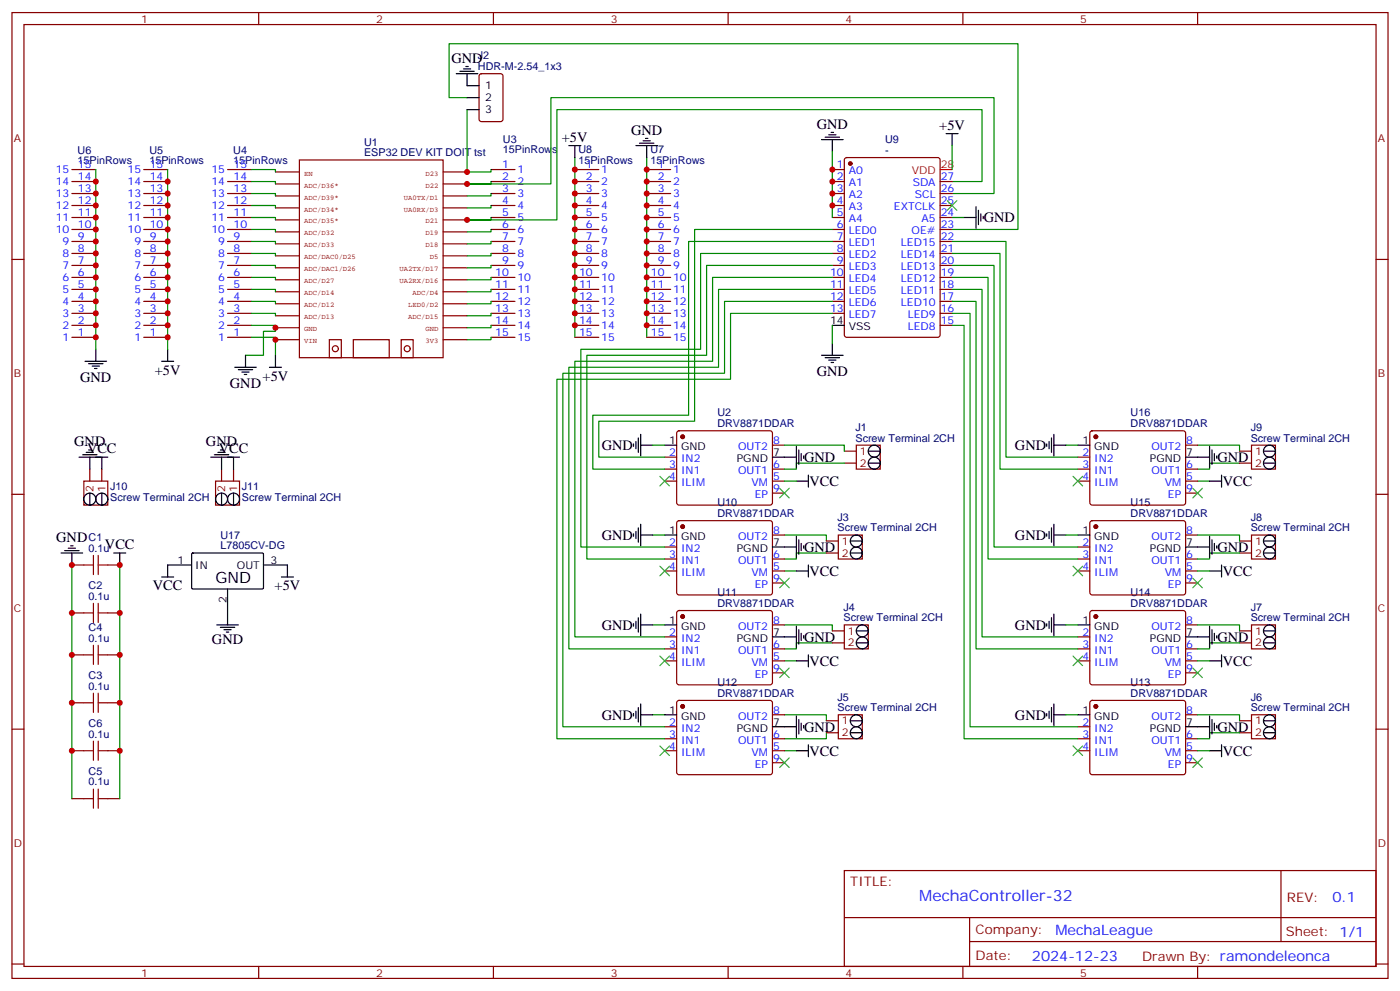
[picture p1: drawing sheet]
<svg xmlns="http://www.w3.org/2000/svg" width="412mm" height="292mm" viewBox="0 0 412 292" stroke-linecap="round" stroke-linejoin="round" font-family="sans-serif">
<defs><g id="words">
<text font-size="4.6" x="63.5" y="171.6">GND</text>
<text font-size="4.6" fill="#00f" x="270.8" y="265.3">MechaController-32</text>
<g font-size="4.2">
<text x="133" y="18.5">GND</text>
<text x="165.5" y="41.8">+5V</text>
<text x="185.9" y="39.7">GND</text>
<text x="240.6" y="37.9">GND</text>
<text x="276.7" y="38.2">+5V</text>
<text x="289.8" y="65.4">GND</text>
<text x="23.6" y="112.5">GND</text>
<text x="45.6" y="110.3">+5V</text>
<text x="77.4" y="112.1">+5V</text>
<text x="240.6" y="110.7">GND</text>
<text x="67.7" y="114.2">GND</text>
<text x="21.9" y="131.4">GND</text>
<text x="60.7" y="131.4">GND</text>
<text x="25.6" y="133.5">VCC</text>
<text x="64.4" y="133.5">VCC</text>
<text x="177.3" y="132.5">GND</text>
<text x="236.9" y="136">GND</text>
<text x="299" y="132.5">GND</text>
<text x="358.6" y="136">GND</text>
<text x="238.5" y="143.1">VCC</text>
<text x="360.2" y="143.1">VCC</text>
<text x="16.6" y="159.6">GND</text>
<text x="30.9" y="161.7">VCC</text>
<text x="177.3" y="158.9">GND</text>
<text x="299" y="158.9">GND</text>
<text x="236.9" y="162.5">GND</text>
<text x="358.6" y="162.5">GND</text>
<text x="45" y="173.8">VCC</text>
<text x="80.9" y="173.8">+5V</text>
<text x="238.5" y="169.5">VCC</text>
<text x="360.2" y="169.5">VCC</text>
<text x="177.3" y="185.4">GND</text>
<text x="299" y="185.4">GND</text>
<text x="62.4" y="189.6">GND</text>
<text x="236.9" y="188.9">GND</text>
<text x="358.6" y="188.9">GND</text>
<text x="238.5" y="196">VCC</text>
<text x="360.2" y="196">VCC</text>
<text x="177.3" y="211.8">GND</text>
<text x="236.9" y="215.4">GND</text>
<text x="299" y="211.8">GND</text>
<text x="358.6" y="215.4">GND</text>
<text x="238.5" y="222.4">VCC</text>
<text x="360.2" y="222.4">VCC</text>
</g>
<g font-size="4.2" fill="#00f">
<text x="392.5" y="265.6">0.1</text>
<text x="310.9" y="275.1">MechaLeague</text>
<text x="304" y="282.9">2024-12-23</text>
</g>
<g font-size="3.9" fill="#800">
<text x="250.5" y="260.9">TITLE:</text>
<text x="379.1" y="265.6">REV:</text>
<text x="287.4" y="275.1">Company:</text>
<text x="378.7" y="275.7">Sheet: 1/1</text>
<text x="287.4" y="282.8">Date:</text>
<text x="336.4" y="282.8">Drawn By: ramondeleonca</text>
</g>
<g font-size="3.2" fill="#800">
<text x="41.6" y="6.7">1</text>
<text x="110.8" y="6.7">2</text>
<text x="179.9" y="6.7">3</text>
<text x="249.1" y="6.7">4</text>
<text x="318.2" y="6.7">5</text>
<text x="4.1" y="41.8">A</text>
<text x="405.9" y="41.8">A</text>
<text x="4.1" y="110.9">B</text>
<text x="405.9" y="110.9">B</text>
<text x="4.1" y="180.1">C</text>
<text x="405.9" y="180.1">C</text>
<text x="4.1" y="249.2">D</text>
<text x="405.9" y="249.2">D</text>
<text x="41.6" y="287.5">1</text>
<text x="110.8" y="287.5">2</text>
<text x="179.9" y="287.5">3</text>
<text x="249.1" y="287.5">4</text>
<text x="318.2" y="287.5">5</text>
</g>
<g font-size="3.2" fill="#000080">
<text x="140.8" y="17.4">J2</text>
<text x="140.8" y="20.6">HDR-M-2.54_1x3</text>
<text x="148.2" y="42">U3</text>
<text x="22.8" y="45.2">U6</text>
<text x="44" y="45.2">U5</text>
<text x="68.7" y="45.2">U4</text>
<text x="107.3" y="46">ESP32 DEV KIT DOIT tst</text>
<text x="107.3" y="42.9">U1</text>
<text x="148.2" y="45.2">15PinRows</text>
<text x="170.4" y="45">U8</text>
<text x="191.6" y="45">U7</text>
<text x="260.7" y="45.2">-</text>
<text x="260.7" y="42">U9</text>
<text x="22.8" y="48.3">15PinRows</text>
<text x="44" y="48.3">15PinRows</text>
<text x="68.7" y="48.3">15PinRows</text>
<text x="170.4" y="48.2">15PinRows</text>
<text x="191.6" y="48.2">15PinRows</text>
<text x="211.3" y="125.8">DRV8871DDAR</text>
<text x="211.3" y="122.6">U2</text>
<text x="333" y="125.8">DRV8871DDAR</text>
<text x="333" y="122.6">U16</text>
<text x="252" y="130">Screw Terminal 2CH</text>
<text x="252" y="126.9">J1</text>
<text x="368.4" y="130">Screw Terminal 2CH</text>
<text x="368.4" y="126.9">J9</text>
<text x="32.5" y="147.4">Screw Terminal 2CH</text>
<text x="32.5" y="144.2">J10</text>
<text x="71.3" y="147.4">Screw Terminal 2CH</text>
<text x="71.3" y="144.2">J11</text>
<text x="211.3" y="149">U10</text>
<text x="333" y="149">U15</text>
<text x="211.3" y="152.2">DRV8871DDAR</text>
<text x="246.7" y="153.3">J3</text>
<text x="333" y="152.2">DRV8871DDAR</text>
<text x="368.4" y="153.3">J8</text>
<text x="26.1" y="159.3">C1</text>
<text x="64.9" y="161.7">L7805CV-DG</text>
<text x="64.9" y="158.5">U17</text>
<text x="246.7" y="156.5">Screw Terminal 2CH</text>
<text x="368.4" y="156.5">Screw Terminal 2CH</text>
<text x="26.1" y="162.5">0.1u</text>
<text x="26.1" y="173.4">C2</text>
<text x="26.1" y="176.6">0.1u</text>
<text x="211.3" y="178.7">DRV8871DDAR</text>
<text x="211.3" y="175.5">U11</text>
<text x="248.5" y="179.8">J4</text>
<text x="333" y="178.7">DRV8871DDAR</text>
<text x="333" y="175.5">U14</text>
<text x="368.4" y="179.8">J7</text>
<text x="26.1" y="185.8">C4</text>
<text x="248.5" y="182.9">Screw Terminal 2CH</text>
<text x="368.4" y="182.9">Screw Terminal 2CH</text>
<text x="26.1" y="188.9">0.1u</text>
<text x="26.1" y="203">0.1u</text>
<text x="26.1" y="199.9">C3</text>
<text x="211.3" y="202">U12</text>
<text x="333" y="202">U13</text>
<text x="211.3" y="205.1">DRV8871DDAR</text>
<text x="246.7" y="209.4">Screw Terminal 2CH</text>
<text x="246.7" y="206.3">J5</text>
<text x="333" y="205.1">DRV8871DDAR</text>
<text x="368.4" y="209.4">Screw Terminal 2CH</text>
<text x="368.4" y="206.3">J6</text>
<text x="26.1" y="214">C6</text>
<text x="26.1" y="217.1">0.1u</text>
<text x="26.1" y="231.2">0.1u</text>
<text x="26.1" y="228.1">C5</text>
</g>
<g font-size="3.2">
<text x="142.9" y="26.3">1</text>
<text x="142.9" y="29.8">2</text>
<text x="142.9" y="33.3">3</text>
<text x="244.5" y="95.4">14</text>
<text x="250" y="97.2">VSS</text>
<text x="197.1" y="130.7">1</text>
<text x="318.8" y="130.7">1</text>
<text x="200.6" y="132.5">GND</text>
<text x="217" y="136">PGND</text>
<text x="227.7" y="134.2">7</text>
<text x="322.3" y="132.5">GND</text>
<text x="338.8" y="136">PGND</text>
<text x="349.4" y="134.2">7</text>
<text x="197.1" y="157.2">1</text>
<text x="200.6" y="158.9">GND</text>
<text x="227.7" y="160.7">7</text>
<text x="318.8" y="157.2">1</text>
<text x="322.3" y="158.9">GND</text>
<text x="349.4" y="160.7">7</text>
<text x="52.3" y="166">1</text>
<text x="57.5" y="167.4">IN</text>
<text x="69.8" y="167.4">OUT</text>
<text x="79.7" y="166">3</text>
<text x="217" y="162.5">PGND</text>
<text x="338.8" y="162.5">PGND</text>
<text x="66.7" y="177.5" transform="rotate(-90 66.7 177.5)">2</text>
<text x="197.1" y="183.6">1</text>
<text x="200.6" y="185.4">GND</text>
<text x="318.8" y="183.6">1</text>
<text x="322.3" y="185.4">GND</text>
<text x="217" y="188.9">PGND</text>
<text x="227.7" y="187.1">7</text>
<text x="338.8" y="188.9">PGND</text>
<text x="349.4" y="187.1">7</text>
<text x="197.1" y="210.1">1</text>
<text x="200.6" y="211.8">GND</text>
<text x="217" y="215.4">PGND</text>
<text x="227.7" y="213.6">7</text>
<text x="318.8" y="210.1">1</text>
<text x="322.3" y="211.8">GND</text>
<text x="338.8" y="215.4">PGND</text>
<text x="349.4" y="213.6">7</text>
</g>
<g font-size="3.2" fill="#00f">
<text x="16.4" y="51">15</text>
<text x="22.9" y="53.1">14</text>
<text x="22.9" y="49.6">15</text>
<text x="37.6" y="51">15</text>
<text x="44.1" y="53.1">14</text>
<text x="44.1" y="49.6">15</text>
<text x="62.3" y="51">15</text>
<text x="68.8" y="53.1">14</text>
<text x="68.8" y="49.6">15</text>
<text x="147.9" y="49.6">1</text>
<text x="147.9" y="53.1">2</text>
<text x="152.4" y="51">1</text>
<text x="172.6" y="49.6">1</text>
<text x="172.6" y="53.1">2</text>
<text x="177.1" y="51">1</text>
<text x="193.8" y="49.6">1</text>
<text x="193.8" y="53.1">2</text>
<text x="198.3" y="51">1</text>
<text x="246.5" y="49.6">1</text>
<text x="246.5" y="53.1">2</text>
<text x="250" y="51.3">A0</text>
<text x="277.1" y="53.1">27</text>
<text x="16.4" y="58">13</text>
<text x="16.4" y="54.5">14</text>
<text x="22.9" y="56.6">13</text>
<text x="37.6" y="58">13</text>
<text x="37.6" y="54.5">14</text>
<text x="44.1" y="56.6">13</text>
<text x="62.3" y="58">13</text>
<text x="62.3" y="54.5">14</text>
<text x="68.8" y="56.6">13</text>
<text x="147.9" y="56.6">3</text>
<text x="152.4" y="54.5">2</text>
<text x="152.4" y="58">3</text>
<text x="172.6" y="56.6">3</text>
<text x="177.1" y="54.5">2</text>
<text x="177.1" y="58">3</text>
<text x="193.8" y="56.6">3</text>
<text x="198.3" y="54.5">2</text>
<text x="198.3" y="58">3</text>
<text x="246.5" y="56.6">3</text>
<text x="250" y="54.9">A1</text>
<text x="250" y="58.4">A2</text>
<text x="268.8" y="54.9">SDA</text>
<text x="269.5" y="58.4">SCL</text>
<text x="277.1" y="56.6">26</text>
<text x="16.4" y="65.1">11</text>
<text x="16.4" y="61.6">12</text>
<text x="22.9" y="63.7">11</text>
<text x="22.9" y="60.1">12</text>
<text x="37.6" y="65.1">11</text>
<text x="37.6" y="61.6">12</text>
<text x="44.1" y="63.7">11</text>
<text x="44.1" y="60.1">12</text>
<text x="62.3" y="65.1">11</text>
<text x="62.3" y="61.6">12</text>
<text x="68.8" y="63.7">11</text>
<text x="68.8" y="60.1">12</text>
<text x="147.9" y="60.1">4</text>
<text x="147.9" y="63.7">5</text>
<text x="152.4" y="61.6">4</text>
<text x="152.4" y="65.1">5</text>
<text x="172.6" y="60.1">4</text>
<text x="172.6" y="63.7">5</text>
<text x="177.1" y="61.6">4</text>
<text x="177.1" y="65.1">5</text>
<text x="193.8" y="60.1">4</text>
<text x="193.8" y="63.7">5</text>
<text x="198.3" y="61.6">4</text>
<text x="198.3" y="65.1">5</text>
<text x="246.5" y="60.1">4</text>
<text x="246.5" y="63.7">5</text>
<text x="250" y="61.9">A3</text>
<text x="250" y="65.4">A4</text>
<text x="263.3" y="61.9">EXTCLK</text>
<text x="271.4" y="65.4">A5</text>
<text x="277.1" y="63.7">24</text>
<text x="277.1" y="60.1">25</text>
<text x="16.4" y="68.6">10</text>
<text x="22.9" y="70.7">9</text>
<text x="22.9" y="67.2">10</text>
<text x="37.6" y="68.6">10</text>
<text x="44.1" y="70.7">9</text>
<text x="44.1" y="67.2">10</text>
<text x="62.3" y="68.6">10</text>
<text x="68.8" y="70.7">9</text>
<text x="68.8" y="67.2">10</text>
<text x="147.9" y="67.2">6</text>
<text x="147.9" y="70.7">7</text>
<text x="152.4" y="68.6">6</text>
<text x="172.6" y="67.2">6</text>
<text x="172.6" y="70.7">7</text>
<text x="177.1" y="68.6">6</text>
<text x="193.8" y="67.2">6</text>
<text x="193.8" y="70.7">7</text>
<text x="198.3" y="68.6">6</text>
<text x="246.5" y="67.2">6</text>
<text x="246.5" y="70.7">7</text>
<text x="250" y="69">LED0</text>
<text x="268.5" y="69">OE#</text>
<text x="277.1" y="70.7">22</text>
<text x="277.1" y="67.2">23</text>
<text x="18.4" y="75.7">8</text>
<text x="18.4" y="72.1">9</text>
<text x="22.9" y="77.8">7</text>
<text x="22.9" y="74.3">8</text>
<text x="39.6" y="75.7">8</text>
<text x="39.6" y="72.1">9</text>
<text x="44.1" y="77.8">7</text>
<text x="44.1" y="74.3">8</text>
<text x="64.3" y="75.7">8</text>
<text x="64.3" y="72.1">9</text>
<text x="68.8" y="77.8">7</text>
<text x="68.8" y="74.3">8</text>
<text x="147.9" y="74.3">8</text>
<text x="147.9" y="77.8">9</text>
<text x="152.4" y="72.1">7</text>
<text x="152.4" y="75.7">8</text>
<text x="172.6" y="74.3">8</text>
<text x="172.6" y="77.8">9</text>
<text x="177.1" y="72.1">7</text>
<text x="177.1" y="75.7">8</text>
<text x="193.8" y="74.3">8</text>
<text x="193.8" y="77.8">9</text>
<text x="198.3" y="72.1">7</text>
<text x="198.3" y="75.7">8</text>
<text x="246.5" y="74.3">8</text>
<text x="246.5" y="77.8">9</text>
<text x="250" y="72.5">LED1</text>
<text x="250" y="76">LED2</text>
<text x="265.4" y="76">LED14</text>
<text x="265.4" y="72.5">LED15</text>
<text x="277.1" y="77.8">20</text>
<text x="277.1" y="74.3">21</text>
<text x="18.4" y="82.7">6</text>
<text x="18.4" y="79.2">7</text>
<text x="22.9" y="81.3">6</text>
<text x="39.6" y="82.7">6</text>
<text x="39.6" y="79.2">7</text>
<text x="44.1" y="81.3">6</text>
<text x="64.3" y="82.7">6</text>
<text x="64.3" y="79.2">7</text>
<text x="68.8" y="81.3">6</text>
<text x="145.9" y="81.3">10</text>
<text x="152.4" y="79.2">9</text>
<text x="152.4" y="82.7">10</text>
<text x="170.6" y="81.3">10</text>
<text x="177.1" y="79.2">9</text>
<text x="177.1" y="82.7">10</text>
<text x="191.8" y="81.3">10</text>
<text x="198.3" y="79.2">9</text>
<text x="198.3" y="82.7">10</text>
<text x="244.5" y="81.3">10</text>
<text x="250" y="79.6">LED3</text>
<text x="250" y="83.1">LED4</text>
<text x="265.4" y="83.1">LED12</text>
<text x="265.4" y="79.6">LED13</text>
<text x="277.1" y="81.3">19</text>
<text x="18.4" y="89.8">4</text>
<text x="18.4" y="86.3">5</text>
<text x="22.9" y="88.4">4</text>
<text x="22.9" y="84.8">5</text>
<text x="39.6" y="89.8">4</text>
<text x="39.6" y="86.3">5</text>
<text x="44.1" y="88.4">4</text>
<text x="44.1" y="84.8">5</text>
<text x="64.3" y="89.8">4</text>
<text x="64.3" y="86.3">5</text>
<text x="68.8" y="88.4">4</text>
<text x="68.8" y="84.8">5</text>
<text x="145.9" y="84.8">11</text>
<text x="145.9" y="88.4">12</text>
<text x="152.4" y="86.3">11</text>
<text x="152.4" y="89.8">12</text>
<text x="170.6" y="84.8">11</text>
<text x="170.6" y="88.4">12</text>
<text x="177.1" y="86.3">11</text>
<text x="177.1" y="89.8">12</text>
<text x="191.8" y="84.8">11</text>
<text x="191.8" y="88.4">12</text>
<text x="198.3" y="86.3">11</text>
<text x="198.3" y="89.8">12</text>
<text x="244.5" y="84.8">11</text>
<text x="244.5" y="88.4">12</text>
<text x="250" y="86.6">LED5</text>
<text x="265.4" y="86.6">LED11</text>
<text x="277.1" y="88.4">17</text>
<text x="277.1" y="84.8">18</text>
<text x="18.4" y="93.3">3</text>
<text x="22.9" y="95.4">2</text>
<text x="22.9" y="91.9">3</text>
<text x="39.6" y="93.3">3</text>
<text x="44.1" y="95.4">2</text>
<text x="44.1" y="91.9">3</text>
<text x="64.3" y="93.3">3</text>
<text x="68.8" y="95.4">2</text>
<text x="68.8" y="91.9">3</text>
<text x="145.9" y="91.9">13</text>
<text x="145.9" y="95.4">14</text>
<text x="152.4" y="93.3">13</text>
<text x="170.6" y="91.9">13</text>
<text x="170.6" y="95.4">14</text>
<text x="177.1" y="93.3">13</text>
<text x="191.8" y="91.9">13</text>
<text x="191.8" y="95.4">14</text>
<text x="198.3" y="93.3">13</text>
<text x="244.5" y="91.9">13</text>
<text x="250" y="90.1">LED6</text>
<text x="250" y="93.7">LED7</text>
<text x="265.4" y="90.1">LED10</text>
<text x="267.4" y="93.7">LED9</text>
<text x="277.1" y="95.4">15</text>
<text x="277.1" y="91.9">16</text>
<text x="18.4" y="100.4">1</text>
<text x="18.4" y="96.8">2</text>
<text x="22.9" y="99">1</text>
<text x="39.6" y="100.4">1</text>
<text x="39.6" y="96.8">2</text>
<text x="44.1" y="99">1</text>
<text x="64.3" y="100.4">1</text>
<text x="64.3" y="96.8">2</text>
<text x="68.8" y="99">1</text>
<text x="145.9" y="99">15</text>
<text x="152.4" y="96.8">14</text>
<text x="152.4" y="100.4">15</text>
<text x="170.6" y="99">15</text>
<text x="177.1" y="96.8">14</text>
<text x="177.1" y="100.4">15</text>
<text x="191.8" y="99">15</text>
<text x="198.3" y="96.8">14</text>
<text x="198.3" y="100.4">15</text>
<text x="267.4" y="97.2">LED8</text>
<text x="227.7" y="130.7">8</text>
<text x="349.4" y="130.7">8</text>
<text x="197.1" y="134.2">2</text>
<text x="197.1" y="137.8">3</text>
<text x="200.6" y="136">IN2</text>
<text x="217.4" y="132.5">OUT2</text>
<text x="227.7" y="137.8">6</text>
<text x="318.8" y="134.2">2</text>
<text x="318.8" y="137.8">3</text>
<text x="322.3" y="136">IN2</text>
<text x="339.2" y="132.5">OUT2</text>
<text x="349.4" y="137.8">6</text>
<text x="197.1" y="141.3">4</text>
<text x="200.6" y="139.5">IN1</text>
<text x="200.6" y="143.1">ILIM</text>
<text x="217.4" y="139.5">OUT1</text>
<text x="221.4" y="143.1">VM</text>
<text x="227.7" y="141.3">5</text>
<text x="318.8" y="141.3">4</text>
<text x="322.3" y="139.5">IN1</text>
<text x="322.3" y="143.1">ILIM</text>
<text x="339.2" y="139.5">OUT1</text>
<text x="343.1" y="143.1">VM</text>
<text x="349.4" y="141.3">5</text>
<text x="222.3" y="146.6">EP</text>
<text x="227.7" y="144.8">9</text>
<text x="344" y="146.6">EP</text>
<text x="349.4" y="144.8">9</text>
<text x="197.1" y="160.7">2</text>
<text x="217.4" y="158.9">OUT2</text>
<text x="227.7" y="157.2">8</text>
<text x="318.8" y="160.7">2</text>
<text x="339.2" y="158.9">OUT2</text>
<text x="349.4" y="157.2">8</text>
<text x="197.1" y="164.2">3</text>
<text x="197.1" y="167.7">4</text>
<text x="200.6" y="162.5">IN2</text>
<text x="200.6" y="166">IN1</text>
<text x="217.4" y="166">OUT1</text>
<text x="227.7" y="167.7">5</text>
<text x="227.7" y="164.2">6</text>
<text x="318.8" y="164.2">3</text>
<text x="318.8" y="167.7">4</text>
<text x="322.3" y="162.5">IN2</text>
<text x="322.3" y="166">IN1</text>
<text x="339.2" y="166">OUT1</text>
<text x="349.4" y="167.7">5</text>
<text x="349.4" y="164.2">6</text>
<text x="200.6" y="169.5">ILIM</text>
<text x="221.4" y="169.5">VM</text>
<text x="222.3" y="173">EP</text>
<text x="227.7" y="171.3">9</text>
<text x="322.3" y="169.5">ILIM</text>
<text x="343.1" y="169.5">VM</text>
<text x="344" y="173">EP</text>
<text x="349.4" y="171.3">9</text>
<text x="217.4" y="185.4">OUT2</text>
<text x="227.7" y="183.6">8</text>
<text x="339.2" y="185.4">OUT2</text>
<text x="349.4" y="183.6">8</text>
<text x="197.1" y="187.1">2</text>
<text x="197.1" y="190.7">3</text>
<text x="200.6" y="188.9">IN2</text>
<text x="227.7" y="190.7">6</text>
<text x="318.8" y="187.1">2</text>
<text x="318.8" y="190.7">3</text>
<text x="322.3" y="188.9">IN2</text>
<text x="349.4" y="190.7">6</text>
<text x="197.1" y="194.2">4</text>
<text x="200.6" y="192.4">IN1</text>
<text x="200.6" y="196">ILIM</text>
<text x="217.4" y="192.4">OUT1</text>
<text x="221.4" y="196">VM</text>
<text x="227.7" y="194.2">5</text>
<text x="227.7" y="197.7">9</text>
<text x="318.8" y="194.2">4</text>
<text x="322.3" y="192.4">IN1</text>
<text x="322.3" y="196">ILIM</text>
<text x="339.2" y="192.4">OUT1</text>
<text x="343.1" y="196">VM</text>
<text x="349.4" y="194.2">5</text>
<text x="349.4" y="197.7">9</text>
<text x="222.3" y="199.5">EP</text>
<text x="344" y="199.5">EP</text>
<text x="197.1" y="213.6">2</text>
<text x="200.6" y="215.4">IN2</text>
<text x="217.4" y="211.8">OUT2</text>
<text x="227.7" y="210.1">8</text>
<text x="318.8" y="213.6">2</text>
<text x="322.3" y="215.4">IN2</text>
<text x="339.2" y="211.8">OUT2</text>
<text x="349.4" y="210.1">8</text>
<text x="197.1" y="217.1">3</text>
<text x="197.1" y="220.7">4</text>
<text x="200.6" y="218.9">IN1</text>
<text x="217.4" y="218.9">OUT1</text>
<text x="227.7" y="220.7">5</text>
<text x="227.7" y="217.1">6</text>
<text x="318.8" y="217.1">3</text>
<text x="318.8" y="220.7">4</text>
<text x="322.3" y="218.9">IN1</text>
<text x="339.2" y="218.9">OUT1</text>
<text x="349.4" y="220.7">5</text>
<text x="349.4" y="217.1">6</text>
<text x="200.6" y="222.4">ILIM</text>
<text x="221.4" y="222.4">VM</text>
<text x="222.3" y="226">EP</text>
<text x="227.7" y="224.2">9</text>
<text x="322.3" y="222.4">ILIM</text>
<text x="343.1" y="222.4">VM</text>
<text x="344" y="226">EP</text>
<text x="349.4" y="224.2">9</text>
</g>
<g font-size="3.2" fill="#f00">
<text x="268.6" y="51.3">VDD</text>
<text x="277.1" y="49.6">28</text>
</g>
<g font-size="3.2" fill="#800000">
<text x="253.3" y="133.9">1</text>
<text x="253.3" y="137.4">2</text>
<text x="369.7" y="133.9">1</text>
<text x="369.7" y="137.4">2</text>
<text x="27.5" y="144.7" transform="rotate(-90 27.5 144.7)">2</text>
<text x="31" y="144.7" transform="rotate(-90 31 144.7)">1</text>
<text x="66.3" y="144.7" transform="rotate(-90 66.3 144.7)">2</text>
<text x="69.8" y="144.7" transform="rotate(-90 69.8 144.7)">1</text>
<text x="248" y="160.3">1</text>
<text x="369.7" y="160.3">1</text>
<text x="248" y="163.9">2</text>
<text x="369.7" y="163.9">2</text>
<text x="249.8" y="186.8">1</text>
<text x="249.8" y="190.3">2</text>
<text x="369.7" y="186.8">1</text>
<text x="369.7" y="190.3">2</text>
<text x="248" y="213.3">1</text>
<text x="369.7" y="213.3">1</text>
<text x="248" y="216.8">2</text>
<text x="369.7" y="216.8">2</text>
</g>
<g font-size="2.1" fill="#840000">
<text x="89.6" y="51.7">EN</text>
<text x="125.3" y="51.7">D23</text>
<text x="89.6" y="55.2">ADC/D36*</text>
<text x="89.6" y="58.7">ADC/D39*</text>
<text x="119" y="58.7">UA0TX/D1</text>
<text x="125.3" y="55.2">D22</text>
<text x="89.6" y="62.3">ADC/D34*</text>
<text x="89.6" y="65.8">ADC/D35*</text>
<text x="119" y="62.3">UA0RX/D3</text>
<text x="125.3" y="65.8">D21</text>
<text x="89.6" y="69.3">ADC/D32</text>
<text x="125.3" y="69.3">D19</text>
<text x="89.6" y="72.8">ADC/D33</text>
<text x="89.6" y="76.4">ADC/DAC0/D25</text>
<text x="125.3" y="72.8">D18</text>
<text x="126.6" y="76.4">D5</text>
<text x="89.6" y="83.4">ADC/D27</text>
<text x="89.6" y="79.9">ADC/DAC1/D26</text>
<text x="117.7" y="79.9">UA2TX/D17</text>
<text x="117.7" y="83.4">UA2RX/D16</text>
<text x="89.6" y="87">ADC/D14</text>
<text x="121.5" y="87">ADC/D4</text>
<text x="89.6" y="90.5">ADC/D12</text>
<text x="89.6" y="94">ADC/D13</text>
<text x="120.2" y="90.5">LED0/D2</text>
<text x="120.2" y="94">ADC/D15</text>
<text x="89.6" y="97.5">GND</text>
<text x="89.6" y="101.1">VIN</text>
<text x="125.3" y="97.5">GND</text>
<text x="125.3" y="101.1">3V3</text>
</g>
</g></defs>
<g fill="none" stroke="#870000" stroke-width=".35">
<path d="M3.5 3.7h405.4v284.3h-405.4zM7.1 7.2h398.2v277.3h-398.2zM76.2 3.7v3.5M145.3 3.7v3.5M214.5 3.7v3.5M283.6 3.7v3.5M352.8 3.7v3.5M3.5 76.4h3.6M405.3 76.4h3.6M195.8 134.6h3.5M195.8 138.1h3.5M199.6 127l.4-.2h26.8l.5 .2 .2 .5v20.5l-.2 .5-.5 .2h-26.8l-.5-.2-.2-.5v-20.5z"/>
<path d="M227.5 138.1h3.6M227.5 131.1h3.6M3.5 145.5h3.6M195.8 141.6h3.5M227.5 141.6h3.6M227.5 145.2h3.6M405.3 145.5h3.6M3.5 214.7h3.6M405.3 214.7h3.6M248.7 256.3h156.6v28.2h-156.6zM377.3 256.3v20.9M248.7 270.1h156.5"/>
<path d="M285.6 277.2h119.6M285.6 270.1v14.2M3.5 283.8h3.6M76.2 284.5v3.5M145.3 284.5v3.5M214.5 284.5v3.5M283.6 284.5v3.5M352.8 284.5v3.5M405.3 283.8h3.6"/>
</g>
<g fill="none" stroke="#850000" stroke-width=".35">
<path d="M81.1 50.6h7.1M81.1 54.2h7.1M81.1 57.7h7.1M88.2 47.1h42.3v58.2h-42.3zM130.5 50.6h7.1M130.5 54.2h7.1M130.5 57.7h7.1M81.1 61.2h7.1M81.1 64.7h7.1M81.1 68.3h7.1M81.1 71.8h7.1M81.1 75.3h7.1"/>
<path d="M81.1 78.8h7.1M130.5 61.2h7.1M130.5 64.7h7.1M130.5 68.3h7.1M130.5 71.8h7.1M130.5 75.3h7.1M130.5 78.8h7.1M81.1 82.4h7.1M81.1 85.9h7.1M81.1 89.4h7.1M81.1 93h7.1M81.1 96.5h7.1"/>
<path d="M130.5 82.4h7.1M130.5 85.9h7.1M130.5 89.4h7.1M130.5 93h7.1M130.5 96.5h7.1M81.1 100h7.1M97 100h3.5v5.3h-3.5zM104.1 100h10.6v5.3h-10.6zM118.2 100h3.5v5.3h-3.5zM130.5 100h7.1"/>
<circle cx="98.8" cy="102.7" r=".88"/>
<circle cx="119.9" cy="102.7" r=".88"/>
</g>
<circle cx="201.1" cy="128.6" r=".53" fill="#870000" stroke="#870000" stroke-width=".35"/>
<path d="M186.6 130.7v.7M187.3 130v2.1M188 128.9v4.3M188.7 131.1h3.6M188.7 127.9v6.3M195.8 131.1h3.5M227.5 134.6h3.6M238.1 139.9v3.5M234.6 141.6h3.5" fill="none" stroke="#000" stroke-width=".35"/>
<path d="M192.3 131.1h3.5M231.1 141.6h3.5" fill="none" stroke="#008700" stroke-width=".35"/>
<path d="M252.2 131.1h7.1v7h-7.1z" fill="#fff" stroke="#800000" stroke-width=".35"/>
<path d="M248.7 132.8h3.5M248.7 136.3h3.5" fill="none" stroke="#800000" stroke-width=".35"/>
<g fill="none" stroke="#000" stroke-width=".35">
<path d="M244.1 39.7h2.1M244.8 39h.7M278.7 39.3h3.5M280.5 39.3v3.6M167.6 42.9h3.5M169.3 42.9v3.5M187.3 42.9h6.4M188.4 42.2h4.2M189.4 41.5h2.2M190.1 40.7h.8M190.5 42.9v3.5M242 41.1h6.4"/>
<path d="M243.1 40.4h4.2M245.2 41.1v3.5M284 64h3.5M287.5 60.9v6.3M288.2 61.9v4.2M288.9 63v2.1M289.6 63.7v.7M245.2 95.8h3.5M25 106.4h6.4M26.1 107.1h4.2M27.2 107.8h2.1M27.9 108.5h.7"/>
<path d="M28.2 102.8v3.6M47.6 106.4h3.6M49.4 102.8v3.6M69.1 108.1h6.4M70.2 108.8h4.2M71.3 109.5h2.1M72 110.2h.7M72.3 104.6v3.5M79.4 108.1h3.5M81.1 104.6v3.5M242 104.6h6.4M243.1 105.3h4.2"/>
<path d="M244.1 106h2.1M244.8 106.7h.7M245.2 101.1v3.5M255.8 132.8h3.5M255.8 136.3h3.5"/>
<circle cx="257.5" cy="132.8" r="1.76"/>
<circle cx="257.5" cy="136.3" r="1.76"/>
</g>
<g fill="none" stroke="#008700" stroke-width=".35">
<path d="M137.6 32.3v18.3h7v-.7M137.6 28.8h-5.3v-15.9h167.6v54.7h-19.4M28.2 49.9v52.9M49.4 49.9v52.9M74.1 49.9h7v.7M74.1 53.4h7v.8M74.1 57h7v.7M144.6 53.4v.8h-7h24.7v-25.4h130.5v28.2h-12.3M144.6 57v.7h-7M169.3 46.4v52.9M190.5 46.4v52.9M245.2 44.6v19.4"/>
<path d="M280.5 53.4h8.8v-21.1h-125.3v32.4h-26.4h7v-.7M280.5 42.9v7M74.1 60.5h7v.7M74.1 64h7v.7M74.1 67.6h7v.7M74.1 71.1h7v.7M74.1 74.6h7v.7M74.1 78.1h7v.7M144.6 60.5v.7h-7M144.6 67.6v.7h-7M144.6 71.1v.7h-7M144.6 74.6v.7h-7"/>
<path d="M144.6 78.1v.7h-7M280.5 64h3.5M74.1 81.7h7v.7M74.1 85.2h7v.7M74.1 88.7h7v.7M74.1 92.3h7v.7M74.1 95.8h7v1.7h-3.5v7.1h-5.3M74.1 99.3h7v5.3M144.6 81.7v.7h-7M144.6 85.2v.7h-7M144.6 88.7v.7h-7M144.6 92.3v.7h-7"/>
<path d="M144.6 95.8v.7h-7M144.6 99.3v.7h-7M245.2 95.8v5.3M231.1 131.1h17.6v1.7M248.7 136.3h-14.1v1.8h-3.5M231.1 157.5h12.3v1.8M243.4 162.8h-8.8v1.8h-3.5"/>
</g>
<g fill="none" stroke="#870000" stroke-width=".35">
<path d="M21.2 49.9h7M21.2 53.4h7M21.2 57h7M42.3 49.9h7.1M42.3 53.4h7.1M42.3 57h7.1M67 49.9h7.1M67 53.4h7.1M67 57h7.1M144.6 49.9h7.1M144.6 53.4h7.1M144.6 57h7.1"/>
<path d="M169.3 49.9h7.1M169.3 53.4h7.1M169.3 57h7.1M190.5 49.9h7.1M190.5 53.4h7.1M190.5 57h7.1M245.2 49.9h3.5M245.2 53.4h3.5M245.2 57h3.5M248.9 46.6l.5-.2h26.8l.7 .4v51.8l-.4 .7h-27.1l-.6-.5-.1-51.7zM276.9 53.4h3.6M276.9 57h3.6"/>
<path d="M21.2 60.5h7M21.2 64h7M21.2 67.6h7M21.2 71.1h7M21.2 74.6h7M21.2 78.1h7M42.3 60.5h7.1M42.3 64h7.1M42.3 67.6h7.1M42.3 71.1h7.1M42.3 74.6h7.1M42.3 78.1h7.1"/>
<path d="M67 60.5h7.1M67 64h7.1M67 67.6h7.1M67 71.1h7.1M67 74.6h7.1M67 78.1h7.1M144.6 60.5h7.1M144.6 64h7.1M144.6 67.6h7.1M144.6 71.1h7.1M144.6 74.6h7.1M144.6 78.1h7.1"/>
<path d="M169.3 60.5h7.1M169.3 64h7.1M169.3 67.6h7.1M169.3 71.1h7.1M169.3 74.6h7.1M169.3 78.1h7.1M190.5 60.5h7.1M190.5 64h7.1M190.5 67.6h7.1M190.5 71.1h7.1M190.5 74.6h7.1M190.5 78.1h7.1"/>
<path d="M245.2 60.5h3.5M245.2 64h3.5M245.2 67.6h3.5M245.2 71.1h3.5M245.2 74.6h3.5M245.2 78.1h3.5M276.9 60.5h3.6M276.9 64h3.6M276.9 67.6h3.6M276.9 71.1h3.6M276.9 74.6h3.6M276.9 78.1h3.6"/>
<path d="M21.2 81.7h7M21.2 85.2h7M21.2 88.7h7M21.2 92.3h7M21.2 95.8h7M21.2 99.3h7M42.3 81.7h7.1M42.3 85.2h7.1M42.3 88.7h7.1M42.3 92.3h7.1M42.3 95.8h7.1M42.3 99.3h7.1"/>
<path d="M67 81.7h7.1M67 85.2h7.1M67 88.7h7.1M67 92.3h7.1M67 95.8h7.1M67 99.3h7.1M144.6 81.7h7.1M144.6 85.2h7.1M144.6 88.7h7.1M144.6 92.3h7.1M144.6 95.8h7.1M144.6 99.3h7.1"/>
<path d="M169.3 81.7h7.1M169.3 85.2h7.1M169.3 88.7h7.1M169.3 92.3h7.1M169.3 95.8h7.1M169.3 99.3h7.1M190.5 81.7h7.1M190.5 85.2h7.1M190.5 88.7h7.1M190.5 92.3h7.1M190.5 95.8h7.1M190.5 99.3h7.1"/>
<path d="M245.2 81.7h3.5M245.2 85.2h3.5M245.2 88.7h3.5M245.2 92.3h3.5M276.9 81.7h3.6M276.9 85.2h3.6M276.9 88.7h3.6M276.9 92.3h3.6M276.9 95.8h3.6"/>
</g>
<circle cx="250.5" cy="48.2" r=".53" fill="#870000" stroke="#870000" stroke-width=".35"/>
<path d="M276.9 49.9h3.6" fill="none" stroke="#f00" stroke-width=".35"/>
<path d="M279 59.1l2.9 2.8M281.9 59.1l-2.9 2.8" fill="none" stroke="#3c3" stroke-width=".35"/>
<path d="M246.9 157.5h7.1v7.1h-7.1z" fill="#fff" stroke="#800000" stroke-width=".35"/>
<path d="M243.4 159.3h3.5M243.4 162.8h3.5" fill="none" stroke="#800000" stroke-width=".35"/>
<g fill="none" stroke="#000" stroke-width=".35">
<path d="M186.6 157.2v.7M187.3 156.5v2.1M188 155.4v4.2M188.7 157.5h3.6M188.7 154.3v6.4M195.8 157.5h3.5M250.5 159.3h3.5M227.5 161h3.6M234.6 168.1h3.5M238.1 166.3v3.6M250.5 162.8h3.5"/>
<circle cx="252.2" cy="159.3" r="1.76"/>
<circle cx="252.2" cy="162.8" r="1.76"/>
</g>
<path d="M192.3 157.5h3.5M231.1 168.1h3.5M231.1 184h14.1v1.7M245.2 189.3h-10.6v1.7h-3.5" fill="none" stroke="#008700" stroke-width=".35"/>
<circle cx="201.1" cy="155" r=".53" fill="#870000" stroke="#870000" stroke-width=".35"/>
<path d="M199.6 153.5l.4-.2h26.8l.5 .2 .2 .5v20.4l-.2 .5-.5 .3h-26.8l-.5-.3-.2-.5v-20.4zM227.5 157.5h3.6M195.8 161h3.5M195.8 164.6h3.5M195.8 168.1h3.5M227.5 164.6h3.6M227.5 168.1h3.6M227.5 171.6h3.6" fill="none" stroke="#870000" stroke-width=".35"/>
<path d="M248.7 184h7.1v7h-7.1z" fill="#fff" stroke="#800000" stroke-width=".35"/>
<path d="M245.2 185.7h3.5M245.2 189.3h3.5" fill="none" stroke="#800000" stroke-width=".35"/>
<g fill="none" stroke="#000" stroke-width=".35">
<path d="M186.6 183.6v.7M187.3 182.9v2.1M188 181.9v4.2M188.7 184h3.6M188.7 180.8v6.3M195.8 184h3.5M227.5 187.5h3.6M234.6 194.6h3.5M238.1 192.8v3.5M252.2 185.7h3.6M252.2 189.3h3.6"/>
<circle cx="254" cy="185.7" r="1.76"/>
<circle cx="254" cy="189.3" r="1.76"/>
</g>
<path d="M192.3 184h3.5M231.1 194.6h3.5M231.1 210.4h12.3v1.8M243.4 215.7v1.8h-12.3" fill="none" stroke="#008700" stroke-width=".35"/>
<circle cx="201.1" cy="181.5" r=".53" fill="#870000" stroke="#870000" stroke-width=".35"/>
<path d="M199.6 179.9l.4-.2h26.8l.5 .2 .2 .5v20.5l-.2 .5-.5 .2h-26.8l-.5-.2-.2-.5v-20.5zM195.8 187.5h3.5M195.8 191h3.5M195.8 194.6h3.5M227.5 191h3.6M227.5 194.6h3.6M227.5 184h3.6M227.5 198.1h3.6" fill="none" stroke="#870000" stroke-width=".35"/>
<path d="M246.9 210.4h7.1v7.1h-7.1z" fill="#fff" stroke="#800000" stroke-width=".35"/>
<path d="M243.4 212.2h3.5M243.4 215.7h3.5" fill="none" stroke="#800000" stroke-width=".35"/>
<g fill="none" stroke="#000" stroke-width=".35">
<path d="M186.6 210.1v.7M187.3 209.4v2.1M188 208.3v4.2M188.7 210.4h3.6M188.7 207.3v6.3M195.8 210.4h3.5M227.5 214h3.6M238.1 219.3v3.5M250.5 212.2h3.5M250.5 215.7h3.5M308.3 210.1v.7M309 209.4v2.1"/>
<path d="M309.7 208.3v4.2M310.4 210.4h3.6M310.4 207.3v6.3M317.5 210.4h3.5M349.2 214h3.6M359.8 219.3v3.5M234.6 221h3.5M356.3 221h3.5"/>
<circle cx="252.2" cy="212.2" r="1.76"/>
<circle cx="252.2" cy="215.7" r="1.76"/>
</g>
<path d="M192.3 210.4h3.5M314 210.4h3.5M231.1 221h3.5M352.8 221h3.5" fill="none" stroke="#008700" stroke-width=".35"/>
<g fill="#870000" stroke="#870000" stroke-width=".35">
<circle cx="201.1" cy="208" r=".53"/>
<circle cx="322.8" cy="208" r=".53"/>
</g>
<g fill="none" stroke="#870000" stroke-width=".35">
<path d="M195.8 214h3.5M195.8 217.5h3.5M199.6 206.4l.4-.2h26.8l.5 .2 .2 .5v20.5l-.2 .5-.5 .2h-26.8l-.5-.3-.2-.4v-20.5zM227.5 217.5h3.6M227.5 210.4h3.6M317.5 214h3.5M317.5 217.5h3.5M321.3 206.4l.4-.2h26.8l.5 .2 .2 .5v20.5l-.2 .5-.5 .2h-26.8l-.5-.3-.2-.4v-20.5zM349.2 217.5h3.6M349.2 210.4h3.6M195.8 221h3.5M227.5 221h3.6"/>
<path d="M227.5 224.5h3.6M317.5 221h3.5M349.2 221h3.6M349.2 224.5h3.6"/>
</g>
<path d="M368.7 210.4h7v7.1h-7z" fill="#fff" stroke="#800000" stroke-width=".35"/>
<path d="M365.1 212.2h3.6M365.1 215.7h3.6" fill="none" stroke="#800000" stroke-width=".35"/>
<g fill="none" stroke="#000" stroke-width=".35">
<path d="M308.3 183.6v.7M309 182.9v2.1M309.7 181.9v4.2M310.4 184h3.6M310.4 180.8v6.3M317.5 184h3.5M349.2 187.5h3.6M356.3 194.6h3.5M359.8 192.8v3.5M372.2 212.2h3.5M372.2 215.7h3.5"/>
<circle cx="373.9" cy="215.7" r="1.76"/>
<circle cx="373.9" cy="212.2" r="1.76"/>
</g>
<path d="M314 184h3.5M352.8 194.6h3.5M352.8 210.4h12.3v1.8M365.1 215.7h-8.8v1.8h-3.5" fill="none" stroke="#008700" stroke-width=".35"/>
<circle cx="322.8" cy="181.5" r=".53" fill="#870000" stroke="#870000" stroke-width=".35"/>
<path d="M321.3 179.9l.4-.2h26.8l.5 .2 .2 .5v20.5l-.2 .5-.5 .2h-26.8l-.5-.2-.2-.5v-20.5zM317.5 187.5h3.5M317.5 191h3.5M317.5 194.6h3.5M349.2 191h3.6M349.2 194.6h3.6M349.2 184h3.6M349.2 198.1h3.6" fill="none" stroke="#870000" stroke-width=".35"/>
<path d="M368.7 184h7v7h-7z" fill="#fff" stroke="#800000" stroke-width=".35"/>
<path d="M365.1 185.7h3.6M365.1 189.3h3.6" fill="none" stroke="#800000" stroke-width=".35"/>
<g fill="none" stroke="#000" stroke-width=".35">
<path d="M308.3 157.2v.7M309 156.5v2.1M309.7 155.4v4.2M310.4 157.5h3.6M310.4 154.3v6.4M317.5 157.5h3.5M349.2 161h3.6M356.3 168.1h3.5M359.8 166.3v3.6M372.2 185.7h3.5M372.2 189.3h3.5"/>
<circle cx="373.9" cy="189.3" r="1.76"/>
<circle cx="373.9" cy="185.7" r="1.76"/>
</g>
<path d="M314 157.5h3.5M352.8 168.1h3.5M352.8 184h12.3v1.7M365.1 189.3h-8.8v1.7h-3.5" fill="none" stroke="#008700" stroke-width=".35"/>
<circle cx="322.8" cy="155" r=".53" fill="#870000" stroke="#870000" stroke-width=".35"/>
<path d="M321.3 153.5l.4-.2h26.8l.5 .2 .2 .5v20.4l-.2 .5-.5 .3h-26.8l-.5-.3-.2-.5v-20.4zM349.2 157.5h3.6M317.5 161h3.5M317.5 164.6h3.5M317.5 168.1h3.5M349.2 164.6h3.6M349.2 168.1h3.6M349.2 171.6h3.6" fill="none" stroke="#870000" stroke-width=".35"/>
<path d="M368.7 157.5h7v7.1h-7z" fill="#fff" stroke="#800000" stroke-width=".35"/>
<path d="M365.1 159.3h3.6M365.1 162.8h3.6" fill="none" stroke="#800000" stroke-width=".35"/>
<g fill="none" stroke="#000" stroke-width=".35">
<path d="M372.2 159.3h3.5M372.2 162.8h3.5"/>
<circle cx="373.9" cy="159.3" r="1.76"/>
<circle cx="373.9" cy="162.8" r="1.76"/>
</g>
<path d="M352.8 131.1h12.3v1.7M365.1 136.3h-8.8v1.8h-3.5M352.8 157.5h12.3v1.8M365.1 162.8h-8.8v1.8h-3.5" fill="none" stroke="#008700" stroke-width=".35"/>
<path d="M368.7 131.1h7v7h-7z" fill="#fff" stroke="#800000" stroke-width=".35"/>
<path d="M365.1 132.8h3.6M365.1 136.3h3.6" fill="none" stroke="#800000" stroke-width=".35"/>
<g fill="none" stroke="#000" stroke-width=".35">
<path d="M137.2 19.6h.7M134.4 21.7h6.4M135.5 21h4.2M136.5 20.3h2.1M137.6 32.3h3.5M137.6 21.7v3.5h3.5M137.6 28.8h3.5M308.3 130.7v.7M309 130v2.1M309.7 128.9v4.3M310.4 131.1h3.6M310.4 127.9v6.3"/>
<path d="M317.5 131.1h3.5M349.2 134.6h3.6M359.8 139.9v3.5M372.2 132.8h3.5M372.2 136.3h3.5M356.3 141.6h3.5"/>
<circle cx="373.9" cy="136.3" r="1.76"/>
<circle cx="373.9" cy="132.8" r="1.76"/>
</g>
<g fill="none" stroke="#008700" stroke-width=".35">
<path d="M245.2 67.6h-40.6v56.4h-28.2v10.6h19.4M245.2 71.1h-42.4v51.1h-28.2v15.9h21.2M245.2 74.6h-38.8v28.2h-35.3v58.2h24.7M245.2 78.1h-37.1v26.5h-35.2v60h22.9M280.5 71.1h15.8v63.5h21.2M280.5 74.6h14.1v63.5h22.9M280.5 78.1h12.3v82.9h24.7M245.2 81.7h-35.3v24.7h-40.6v81.1h26.5M245.2 85.2h-33.5v22.9h-44.1v82.9h28.2M245.2 88.7h-31.8v21.2h-47.6v104.1h30M245.2 92.3h-30v19.4h-51.2v105.8h31.8M280.5 81.7h10.5v82.9h26.5"/>
<path d="M280.5 85.2h8.8v102.3h28.2M280.5 88.7h7v102.3h30M280.5 92.3h5.3v121.7h31.7M280.5 95.8h3.5v121.7h33.5M314 131.1h3.5M352.8 141.6h3.5"/>
</g>
<circle cx="322.8" cy="128.6" r=".53" fill="#870000" stroke="#870000" stroke-width=".35"/>
<path d="M141.3 21.9l.5-.2h5.7l.6 .4 .1 13-.5 .7h-5.9l-.6-.5-.1-12.9zM317.5 134.6h3.5M317.5 138.1h3.5M321.3 127l.4-.2h26.8l.5 .2 .2 .5v20.5l-.2 .5-.5 .2h-26.8l-.5-.2-.2-.5v-20.5zM349.2 138.1h3.6M349.2 131.1h3.6M317.5 141.6h3.5M349.2 141.6h3.6M349.2 145.2h3.6" fill="none" stroke="#870000" stroke-width=".35"/>
<path d="M24.7 141.6h7v7.1h-7z" fill="#fff" stroke="#800000" stroke-width=".35"/>
<path d="M26.5 138.1v3.5M30 138.1v3.5" fill="none" stroke="#800000" stroke-width=".35"/>
<g fill="none" stroke="#000" stroke-width=".35">
<path d="M26.5 145.2v3.5M30 145.2v3.5"/>
<circle cx="26.5" cy="146.9" r="1.76"/>
<circle cx="30" cy="146.9" r="1.76"/>
</g>
<path d="M63.5 141.6h7.1v7.1h-7.1z" fill="#fff" stroke="#800000" stroke-width=".35"/>
<path d="M65.3 138.1v3.5M68.8 138.1v3.5" fill="none" stroke="#800000" stroke-width=".35"/>
<g fill="none" stroke="#000" stroke-width=".35">
<path d="M23.3 134.6h8.4M24.3 133.9h4.3M25.4 133.2h2.1M26.1 132.5h.7M26.5 134.6v3.5M30 134.6v3.5M62.1 134.6h8.5M63.1 133.9h4.3M64.2 133.2h2.1M64.9 132.5h.7M65.3 134.6v3.5M68.8 134.6v3.5"/>
<path d="M231.1 134.6h3.5M234.6 131.4v6.4M235.3 132.5v4.2M236 133.5v2.1M236.7 134.2v.7M352.8 134.6h3.5M356.3 131.4v6.4M357 132.5v4.2M357.7 133.5v2.1M358.4 134.2v.7M65.3 145.2v3.5M68.8 145.2v3.5"/>
<path d="M234.6 157.9v6.3M235.3 158.9v4.3M236 160v2.1M356.3 157.9v6.3M357 158.9v4.3M357.7 160v2.1M18 162.8h6.3M19 162.1h4.3M20.1 161.4h2.1M20.8 160.7h.7M21.2 162.8v3.5M33.5 162.8h3.5"/>
<path d="M35.3 162.8v3.5M47.6 169.9h3.6M56.4 166.3h-7v3.6M56.5 163l.3-.2 20.6 .1 .2 .3v10l-.3 .2-20.7-.1-.2-.3zM67 173.4v10.6M77.6 166.3h7.1v3.6M82.9 169.9h3.5M231.1 161h3.5M236.7 160.7v.7M352.8 161h3.5M358.4 160.7v.7M63.9 184h6.3"/>
<path d="M64.9 184.7h4.2M66 185.4h2.1M66.7 186.1h.7M231.1 187.5h3.5M234.6 184.3v6.4M235.3 185.4v4.2M236 186.4v2.2M236.7 187.1v.8M352.8 187.5h3.5M356.3 184.3v6.4M357 185.4v4.2M357.7 186.4v2.2"/>
<path d="M358.4 187.1v.8M231.1 214h3.5M234.6 210.8v6.3M235.3 211.8v4.3M236 212.9v2.1M236.7 213.6v.7M352.8 214h3.5M356.3 210.8v6.3M357 211.8v4.3M357.7 212.9v2.1M358.4 213.6v.7"/>
<circle cx="65.3" cy="146.9" r="1.76"/>
<circle cx="68.8" cy="146.9" r="1.76"/>
</g>
<g fill="none" stroke="#a10000" stroke-width=".35">
<path d="M24.7 166.3h2.8M27.5 163.5v5.7M27.5 177.6v5.7M28.9 166.3h2.8M28.9 163.5v5.7M28.9 177.6v5.7M24.7 180.4h2.8M24.7 192.8h2.8M27.5 190v5.6M28.9 190v5.6M28.9 180.4h2.8M28.9 192.8h2.8"/>
<path d="M24.7 206.9h2.8M27.5 204.1v5.6M27.5 218.2v5.6M28.9 204.1v5.6M28.9 218.2v5.6M28.9 206.9h2.8M24.7 235.1h2.8M24.7 221h2.8M27.5 232.3v5.6M28.9 232.3v5.6M28.9 235.1h2.8M28.9 221h2.8"/>
</g>
<path d="M21.2 166.3h3.5M31.7 166.3h3.6M21.2 180.4h3.5M21.2 192.8h3.5M31.7 180.4h3.6M31.7 192.8h3.6M21.2 206.9h3.5M31.7 206.9h3.6M21.2 235.1h3.5M21.2 221h3.5M31.7 235.1h3.6M31.7 221h3.6" fill="none" stroke="#870000" stroke-width=".35"/>
<path d="M21.2 166.3v68.8M35.3 166.3v68.8" fill="none" stroke="#008700" stroke-width=".35"/>
<g fill="none" stroke="#3c3" stroke-width=".35">
<path d="M194.4 140.2l2.8 2.9M197.2 140.2l-2.8 2.9M229.7 143.8l2.8 2.8M232.5 143.8l-2.8 2.8M316.1 140.2l2.8 2.9M318.9 140.2l-2.8 2.9M351.4 143.8l2.8 2.8M354.2 143.8l-2.8 2.8M194.4 166.7l2.8 2.8M197.2 166.7l-2.8 2.8M229.7 170.2l2.8 2.8M232.5 170.2l-2.8 2.8"/>
<path d="M316.1 166.7l2.8 2.8M318.9 166.7l-2.8 2.8M351.4 170.2l2.8 2.8M354.2 170.2l-2.8 2.8M194.4 193.1l2.8 2.9M197.2 193.1l-2.8 2.9M229.7 196.7l2.8 2.8M232.5 196.7l-2.8 2.8M316.1 193.1l2.8 2.9M318.9 193.1l-2.8 2.9M351.4 196.7l2.8 2.8M354.2 196.7l-2.8 2.8"/>
<path d="M194.4 219.6l2.8 2.8M197.2 219.6l-2.8 2.8M316.1 219.6l2.8 2.8M318.9 219.6l-2.8 2.8M229.7 223.1l2.8 2.9M232.5 223.1l-2.8 2.9M351.4 223.1l2.8 2.9M354.2 223.1l-2.8 2.9"/>
</g>
<g fill="#c00">
<circle cx="49.4" cy="99.3" r=".88"/>
<circle cx="49.4" cy="95.8" r=".88"/>
<circle cx="49.4" cy="92.3" r=".88"/>
<circle cx="49.4" cy="88.7" r=".88"/>
<circle cx="49.4" cy="85.2" r=".88"/>
<circle cx="49.4" cy="81.7" r=".88"/>
<circle cx="49.4" cy="78.1" r=".88"/>
<circle cx="49.4" cy="74.6" r=".88"/>
<circle cx="49.4" cy="71.1" r=".88"/>
<circle cx="49.4" cy="67.6" r=".88"/>
<circle cx="49.4" cy="64" r=".88"/>
<circle cx="49.4" cy="60.5" r=".88"/>
<circle cx="49.4" cy="57" r=".88"/>
<circle cx="49.4" cy="53.4" r=".88"/>
<circle cx="28.2" cy="99.3" r=".88"/>
<circle cx="28.2" cy="95.8" r=".88"/>
<circle cx="28.2" cy="92.3" r=".88"/>
<circle cx="28.2" cy="88.7" r=".88"/>
<circle cx="28.2" cy="85.2" r=".88"/>
<circle cx="28.2" cy="81.7" r=".88"/>
<circle cx="28.2" cy="78.1" r=".88"/>
<circle cx="28.2" cy="74.6" r=".88"/>
<circle cx="28.2" cy="71.1" r=".88"/>
<circle cx="28.2" cy="67.6" r=".88"/>
<circle cx="28.2" cy="64" r=".88"/>
<circle cx="28.2" cy="60.5" r=".88"/>
<circle cx="28.2" cy="57" r=".88"/>
<circle cx="28.2" cy="53.4" r=".88"/>
<circle cx="190.5" cy="95.8" r=".88"/>
<circle cx="190.5" cy="92.3" r=".88"/>
<circle cx="190.5" cy="88.7" r=".88"/>
<circle cx="190.5" cy="85.2" r=".88"/>
<circle cx="190.5" cy="81.7" r=".88"/>
<circle cx="190.5" cy="78.1" r=".88"/>
<circle cx="190.5" cy="74.6" r=".88"/>
<circle cx="190.5" cy="71.1" r=".88"/>
<circle cx="190.5" cy="67.6" r=".88"/>
<circle cx="190.5" cy="64" r=".88"/>
<circle cx="190.5" cy="60.5" r=".88"/>
<circle cx="190.5" cy="57" r=".88"/>
<circle cx="190.5" cy="53.4" r=".88"/>
<circle cx="190.5" cy="49.9" r=".88"/>
<circle cx="169.3" cy="95.8" r=".88"/>
<circle cx="169.3" cy="92.3" r=".88"/>
<circle cx="169.3" cy="88.7" r=".88"/>
<circle cx="169.3" cy="85.2" r=".88"/>
<circle cx="169.3" cy="81.7" r=".88"/>
<circle cx="169.3" cy="78.1" r=".88"/>
<circle cx="169.3" cy="74.6" r=".88"/>
<circle cx="169.3" cy="71.1" r=".88"/>
<circle cx="169.3" cy="67.6" r=".88"/>
<circle cx="169.3" cy="64" r=".88"/>
<circle cx="169.3" cy="60.5" r=".88"/>
<circle cx="169.3" cy="57" r=".88"/>
<circle cx="169.3" cy="53.4" r=".88"/>
<circle cx="169.3" cy="49.9" r=".88"/>
<circle cx="81.1" cy="100" r=".88"/>
<circle cx="81.1" cy="96.5" r=".88"/>
<circle cx="137.6" cy="50.6" r=".88"/>
<circle cx="137.6" cy="64.7" r=".88"/>
<circle cx="137.6" cy="54.2" r=".88"/>
<circle cx="245.2" cy="60.5" r=".88"/>
<circle cx="245.2" cy="57" r=".88"/>
<circle cx="245.2" cy="53.4" r=".88"/>
<circle cx="245.2" cy="49.9" r=".88"/>
<circle cx="21.2" cy="166.3" r=".88"/>
<circle cx="21.2" cy="180.4" r=".88"/>
<circle cx="21.2" cy="206.9" r=".88"/>
<circle cx="21.2" cy="192.8" r=".88"/>
<circle cx="21.2" cy="221" r=".88"/>
<circle cx="35.3" cy="166.3" r=".88"/>
<circle cx="35.3" cy="180.4" r=".88"/>
<circle cx="35.3" cy="206.9" r=".88"/>
<circle cx="35.3" cy="192.8" r=".88"/>
<circle cx="35.3" cy="221" r=".88"/>
</g>
<use href="#words"/>
</svg>
